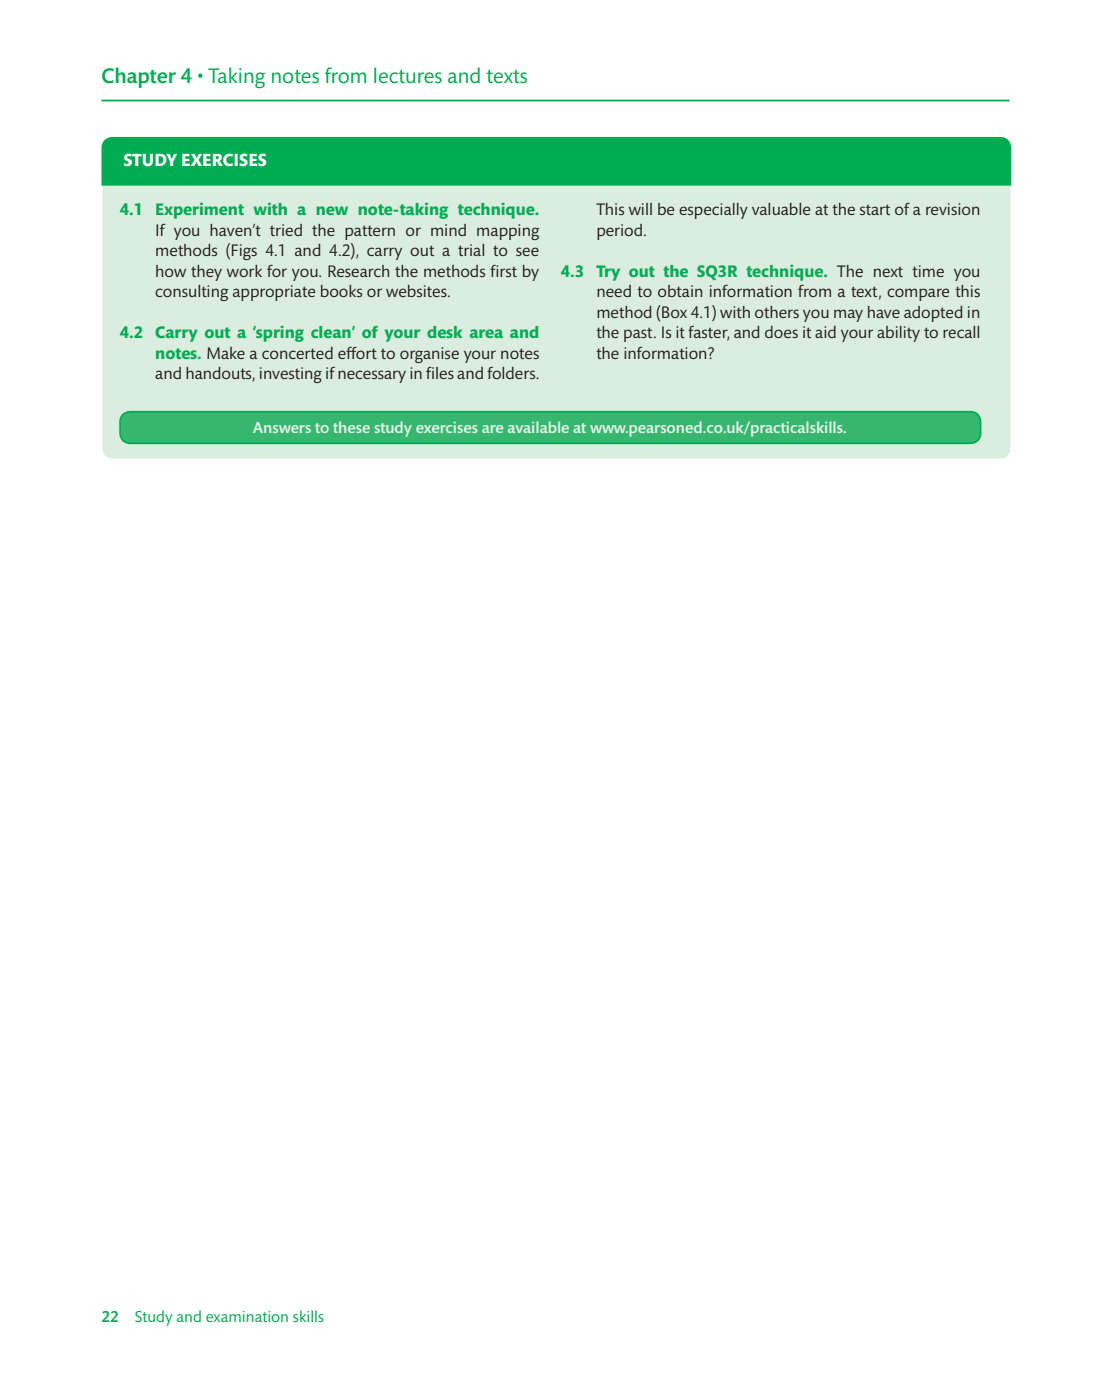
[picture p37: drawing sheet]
<svg xmlns="http://www.w3.org/2000/svg" width="219mm" height="276mm" viewBox="0 0 219 276" stroke-linecap="round" stroke-linejoin="round" font-family="sans-serif">
<defs><g id="words">
<text font-size="4.2" fill="#00ab53" x="20" y="16.4">Chapter 4 • Taking notes from lectures and texts</text>
<text font-size="3.5" fill="#fff" x="24.4" y="32.7">STUDY EXERCISES</text>
<g font-size="3.4" fill="#00ab53">
<text x="23.6" y="42.4">4.1</text>
<text x="30.6" y="42.4">Experiment with a new note-taking technique.</text>
<text x="110.6" y="54.5">4.3</text>
<text x="117.6" y="54.5">Try out the SQ3R technique. The next time you</text>
<text x="23.6" y="66.7">4.2</text>
<text x="30.6" y="66.7">Carry out a ‘spring clean’ of your desk area and</text>
<text x="30.6" y="70.8">notes. Make a concerted ef</text>
</g>
<g font-size="3.4" fill="#231f20">
<text x="30.6" y="46.5">If you haven’t tried the pattern or mind mapping</text>
<text x="117.6" y="42.4">This will be especially valuable at the start of a revision</text>
<text x="117.6" y="46.5">period.</text>
<text x="30.6" y="50.5">methods (Figs 4.1 and 4.2), carry out a trial to see</text>
<text x="30.6" y="54.6">how they work for you. Research the methods f</text>
<text x="30.6" y="58.6">consulting appropriate books or websites.</text>
<text x="96.7" y="54.6">irst by</text>
<text x="117.6" y="58.6">need to obtain information from a text, compare this</text>
<text x="117.6" y="62.6">method (Box 4.1) with others you may have adopted in</text>
<text x="68.3" y="70.8">fort to organise your notes</text>
<text x="117.6" y="66.7">the past. Is it faster, and does it aid your ability to recall</text>
<text x="117.6" y="70.8">the information?</text>
<text x="30.6" y="74.8">and handouts, investing if necessary in f</text>
<text x="84" y="74.8">iles and folders.</text>
</g>
<text font-size="3.2" fill="#e6f3e9" x="49.8" y="85.4">Answers to these study exercises are available at www.pearsoned.co.uk/practicalskills.</text>
<g font-size="3.2" fill="#00ab53">
<text x="20" y="260.5">22</text>
<text x="26.6" y="260.5">Study and examination skills</text>
</g>
</g></defs>
<path d="M20 19.8h179" fill="none" stroke="#00ab53" stroke-width=".35"/>
<path d="M20.7 27.6l.5-.4 1-.2h175a1.96 1.96 0 0 1 2 2v59.4a1.96 1.96 0 0 1-2 2h-175a1.96 1.96 0 0 1-2-2v-59.4l.1-.8z" fill="#dbedde"/>
<path d="M20.6 27.9a2.19 2.19 0 0 1 1.6-.7h175a1.93 1.93 0 0 1 2 2v7.2h-179v-7.2l.1-.8z" fill="#00ab53"/>
<path d="M20.6 27.9a2.19 2.19 0 0 1 1.6-.7h175a1.93 1.93 0 0 1 2 2v7.2h-179v-7.2l.1-.8z" fill="none" stroke="#00ab53" stroke-width=".35"/>
<path d="M24.2 81.8l.5-.4 1-.2h165.6a1.93 1.93 0 0 1 2 2v2.2a1.93 1.93 0 0 1-2 2h-165.6a1.96 1.96 0 0 1-2-2v-2.2l.1-.9z" fill="#37b66f"/>
<path d="M24.2 81.8l.5-.4 1-.2h165.6a1.93 1.93 0 0 1 2 2v2.2a1.93 1.93 0 0 1-2 2h-165.6a1.96 1.96 0 0 1-2-2v-2.2l.1-.9z" fill="none" stroke="#00ab53" stroke-width=".35"/>
<use href="#words"/>
</svg>
